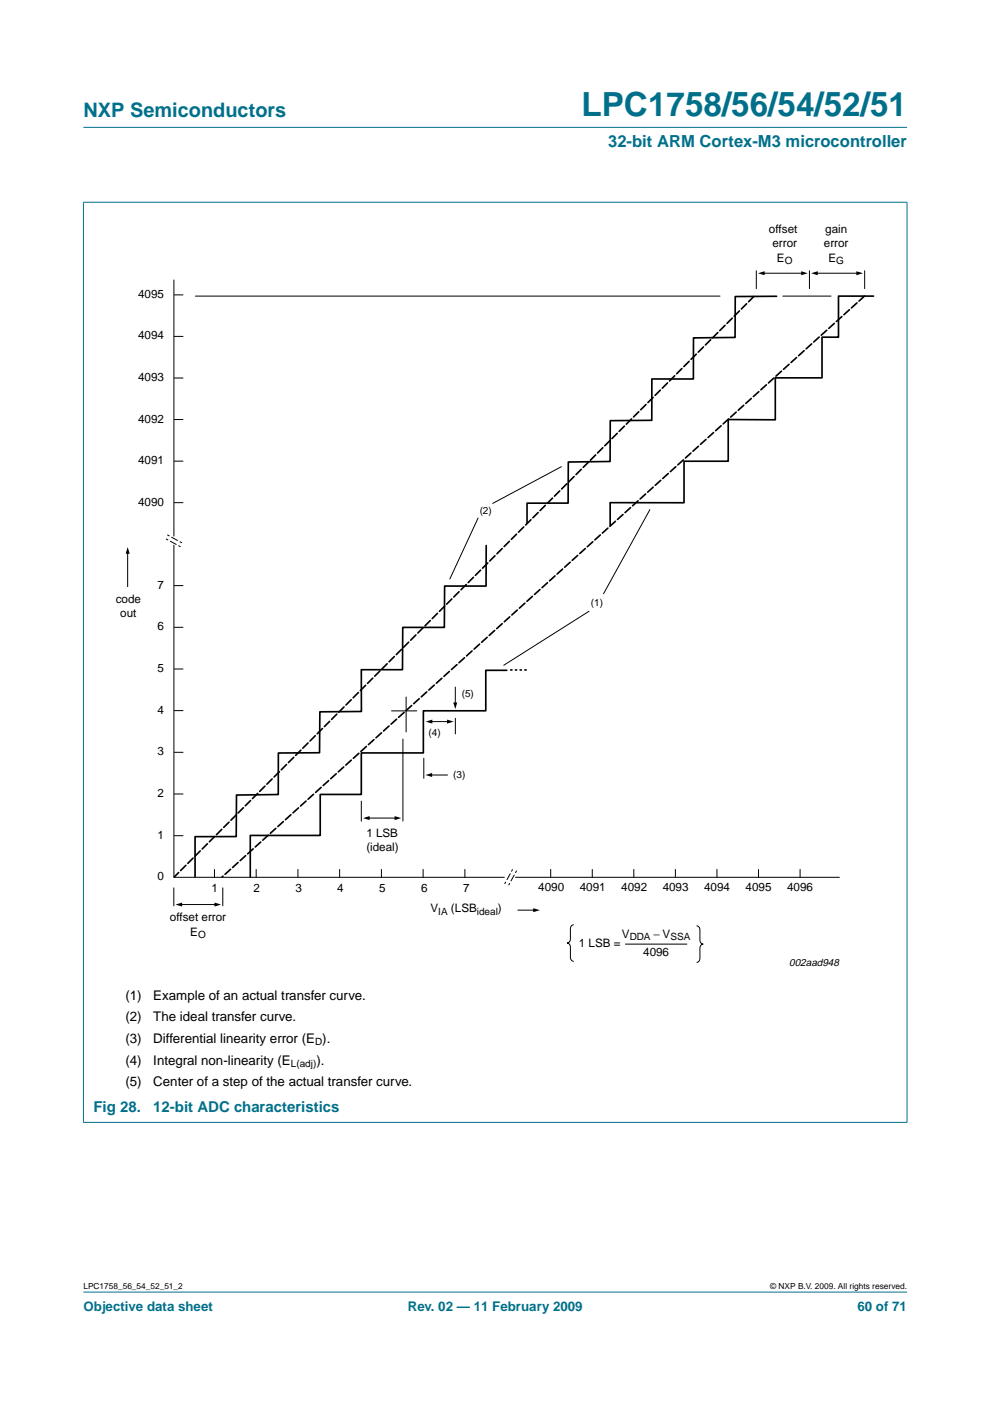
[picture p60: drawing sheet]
<svg xmlns="http://www.w3.org/2000/svg" width="210mm" height="297mm" viewBox="0 0 210 297" stroke-linecap="round" stroke-linejoin="round" font-family="sans-serif">
<defs><g id="words">
<text font-size="7.1" fill="#00708a" x="123.3" y="24.7">LPC1758/56/54/52/51</text>
<text font-size="4.2" fill="#00708a" x="17.7" y="24.9">NXP Semiconductors</text>
<text font-size="3.5" fill="#00708a" x="128.9" y="31.1">32-bit ARM Cortex-M3 microcontroller</text>
<g font-size="3.2" fill="#00708a">
<text x="19.8" y="235.8">Fig 28.</text>
<text x="32.5" y="235.8">12-bit ADC characteristics</text>
</g>
<g font-size="2.8">
<text x="26.6" y="212">(1)</text>
<text x="32.5" y="212">Example of an actual transfer curve.</text>
<text x="26.6" y="216.6">(2)</text>
<text x="26.6" y="221.2">(3)</text>
<text x="32.5" y="216.6">The ideal transfer curve.</text>
<text x="32.5" y="221.2">Differential linearity error (E ).</text>
<text x="26.6" y="225.7">(4)</text>
<text x="32.5" y="225.7">Integral non-linearity (E</text>
<text x="67.1" y="225.7">).</text>
<text x="26.6" y="230.3">(5)</text>
<text x="32.5" y="230.3">Center of a step of the actual transfer curve.</text>
</g>
<g font-size="2.8" fill="#00708a">
<text x="17.7" y="278">Objective data sheet</text>
<text x="86.5" y="278">Rev. 02 — 11 February 2009</text>
<text x="181.8" y="278">60 of 71</text>
</g>
<g font-size="2.5">
<text x="163" y="49.5">offset</text>
<text x="163.8" y="52.5">error</text>
<text x="174.7" y="52.5">error</text>
<text x="175" y="49.5">gain</text>
<text x="164.7" y="55.5">E</text>
<text x="175.7" y="55.5">E</text>
<text x="29.3" y="63.2">4095</text>
<text x="29.3" y="72">4094</text>
<text x="29.3" y="80.8">4093</text>
<text x="29.3" y="89.6">4092</text>
<text x="29.3" y="98.4">4091</text>
<text x="29.3" y="107.2">4090</text>
<text x="33.4" y="124.8">7</text>
<text x="24.5" y="127.8">code</text>
<text x="25.5" y="130.8">out</text>
<text x="33.4" y="133.6">6</text>
<text x="33.4" y="142.5">5</text>
<text x="33.4" y="151.3">4</text>
<text x="33.4" y="160.1">3</text>
<text x="33.4" y="169">2</text>
<text x="33.4" y="177.8">1</text>
<text x="77.7" y="177.5">1 LSB</text>
<text x="77.7" y="180.5">(ideal)</text>
<text x="33.4" y="186.7">0</text>
<text x="44.8" y="189.1">1</text>
<text x="53.7" y="189.1">2</text>
<text x="62.6" y="189.1">3</text>
<text x="71.5" y="189.1">4</text>
<text x="80.4" y="189.1">5</text>
<text x="89.3" y="189.1">6</text>
<text x="98.2" y="189.1">7</text>
<text x="114.1" y="188.8">4090</text>
<text x="122.9" y="188.8">4091</text>
<text x="131.7" y="188.8">4092</text>
<text x="140.5" y="188.8">4093</text>
<text x="149.3" y="188.8">4094</text>
<text x="158.1" y="188.8">4095</text>
<text x="166.9" y="188.8">4096</text>
<text x="36" y="195.4">offset error</text>
<text x="91.3" y="193.5">V</text>
<text x="95.6" y="193.5">(LSB</text>
<text x="105.6" y="193.5">)</text>
<text x="40.3" y="198.3">E</text>
<text x="122.7" y="200.7">1 LSB =</text>
<text x="131.9" y="198.8">V</text>
<text x="136.4" y="202.7">4096</text>
<text x="138.6" y="198.8">− V</text>
</g>
<text font-size="2.2" x="167.3" y="204.7">002aad948</text>
<g font-size="2.1">
<text x="166.4" y="56">O</text>
<text x="177.3" y="56">G</text>
<text x="101.7" y="109">(2)</text>
<text x="125.3" y="128.6">(1)</text>
<text x="97.9" y="147.9">(5)</text>
<text x="90.9" y="156.1">(4)</text>
<text x="96.1" y="165">(3)</text>
<text x="92.9" y="194">IA</text>
<text x="101.1" y="194">ideal</text>
<text x="42" y="198.8">O</text>
<text x="133.5" y="199.3">DDA</text>
<text x="142.1" y="199.3">SSA</text>
<text x="66.8" y="221.7">D</text>
<text x="61.7" y="226.2">L(adj)</text>
</g>
<g font-size="1.8">
<text x="17.7" y="273.4">LPC1758_56_54_52_51_2</text>
<text x="163.3" y="273.4">© NXP B.V. 2009. All rights reserved.</text>
</g>
</g></defs>
<g fill="#00708a" stroke="#00708a" stroke-width=".21">
<path d="M17.7 273.9h174.6z"/>
<path d="M17.7 27h174.6z"/>
<path d="M17.7 42.9v195z"/>
<path d="M192.3 42.9v195z"/>
<path d="M17.6 42.9h174.8z"/>
<path d="M17.6 238h174.8z"/>
</g>
<g fill="none" stroke="#000" stroke-width=".21">
<path d="M36.9 59.4v54.3M160.4 57.4v3.8M161.9 57.9h8.2M171.6 57.4v3.8M173.1 57.9h8.7M183.3 57.4v3.8M37 62.5h1.8M37 71.3h1.8M41.4 62.8h111.3M166 62.8h10.2M37 80.1h1.8M37 89h1.8"/>
<path d="M37 97.8h1.8M119 98.9l-14.5 7.8M27.1 117.1v7.3M36.9 115.6v70.4h70M37 106.6h1.8M101.4 109.8l-6 13M137.8 108.1l-9.8 17.8M37 124.2h1.8M37 133h1.8M124.9 129.6l-18.1 11.4M37 141.8h1.8M37 150.7h1.8"/>
<path d="M37 159.5h1.8M83 150.7h5.4M85.4 156.7v17.4M86.1 147.8v7.4M91.4 153h3.7M96.5 145.7v3.5M96.5 152.3v3.3M37 168.3h1.8M37 177.2h1.8M76.6 169.9v4.2M78.1 173.4h5.8M89.9 160.8v4.2"/>
<path d="M91.3 164.3h3.5M36.9 188.2v3.9M38.4 191.8h7.4M45.5 184.3v1.7M47.2 188.2v3.9M54.3 184.3v1.7M63.2 184.3v1.7M72 184.3v1.7M80.9 184.3v1.7M89.7 184.3v1.7M98.6 184.3v1.7M109.3 186h68.7"/>
<path d="M109.8 193h3.5M116.8 184.3v1.7M121.6 196.1a.79 .79 0 0 0-.7 .8v2.2a.79 .79 0 0 1-.7 .8 .79 .79 0 0 1 .7 .9v2.2a.79 .79 0 0 0 .7 .8M125.6 184.3v1.7M134.4 184.3v1.7M143.2 184.3v1.7M147.7 196.3a.79 .79 0 0 1 .7 .8v2.2a.79 .79 0 0 0 .7 .9 .79 .79 0 0 0-.7 .8v2.2a.79 .79 0 0 1-.7 .9M152 184.3v1.7M160.8 184.3v1.7M169.6 184.3v1.7M132.6 200.2h13"/>
</g>
<path d="M164.7 62.8l-8.8 .1v8.6l-8.9 .1v8.7h-8.8v8.8l-8.8 .1v8.6l-8.9 .2v8.7h-8.8v4.2M185.2 62.8h-7.4v8.7h-3.5v8.6h-9.9v8.9h-10v8.8h-9.4v8.8h-15.6M103.1 115.7v8.6h-8.8l-.1 8.7h-8.8l-.1 9h-8.7v8.8l-8.8 .1-.1 8.7-8.7 .1v8.8l-8.9 .1v8.8h-8.7v8.5M129.4 106.6v4.9M107.5 142.1h-4.5v8.6h-13.2v8.9h-13.2v8.8h-8.7v8.7h-14.8v8.8" fill="none" stroke="#000" stroke-width=".35"/>
<path d="M159.8 62.9l-122.8 123M183.3 62.8l-136.2 123.1" fill="none" stroke="#000" stroke-width=".35" stroke-dasharray="1.6 .6"/>
<path d="M108.3 142h3.6" fill="none" stroke="#000" stroke-width=".35" stroke-dasharray=".3 .7"/>
<g fill="#000">
<path d="M160.7 57.9l1.4-.4v.9zM169.9 57.5l1.4 .4-1.4 .5zM172 57.9l1.4-.4v.9zM181.6 57.5l1.4 .4-1.4 .5zM27.1 116l.4 1.4h-.8zM90.3 153l1.4-.4v.8zM94.8 152.6l1.4 .4-1.4 .4zM96.1 148.9h.8l-.4 1.4zM77 173.5l1.4-.5v.9zM83.7 173l1.4 .4-1.4 .5zM90.2 164.3l1.4-.4v.8zM37.2 191.8l1.4-.4v.8z"/>
<path d="M45.5 191.4l1.4 .4-1.4 .4zM113.1 192.6l1.4 .4-1.4 .4z"/>
</g>
<path d="M35.5 113.4l3.1 1.7-.3 .8-3.1-1.7z" fill="#fff"/>
<path d="M38.3 115.9l-3.1-1.7M38.6 115.1l-3.1-1.7" fill="none" stroke="#000" stroke-width=".21" stroke-dasharray=".5 .5 1.6 .5 .5" stroke-linecap="butt"/>
<path d="M108.7 184.3l.8 .3-1.7 3.1-.8-.3z" fill="#fff"/>
<path d="M107 187.4l1.7-3.1M107.8 187.7l1.7-3.1" fill="none" stroke="#000" stroke-width=".21" stroke-dasharray=".5 .5 1.6 .5 .5" stroke-linecap="butt"/>
<use href="#words"/>
</svg>
